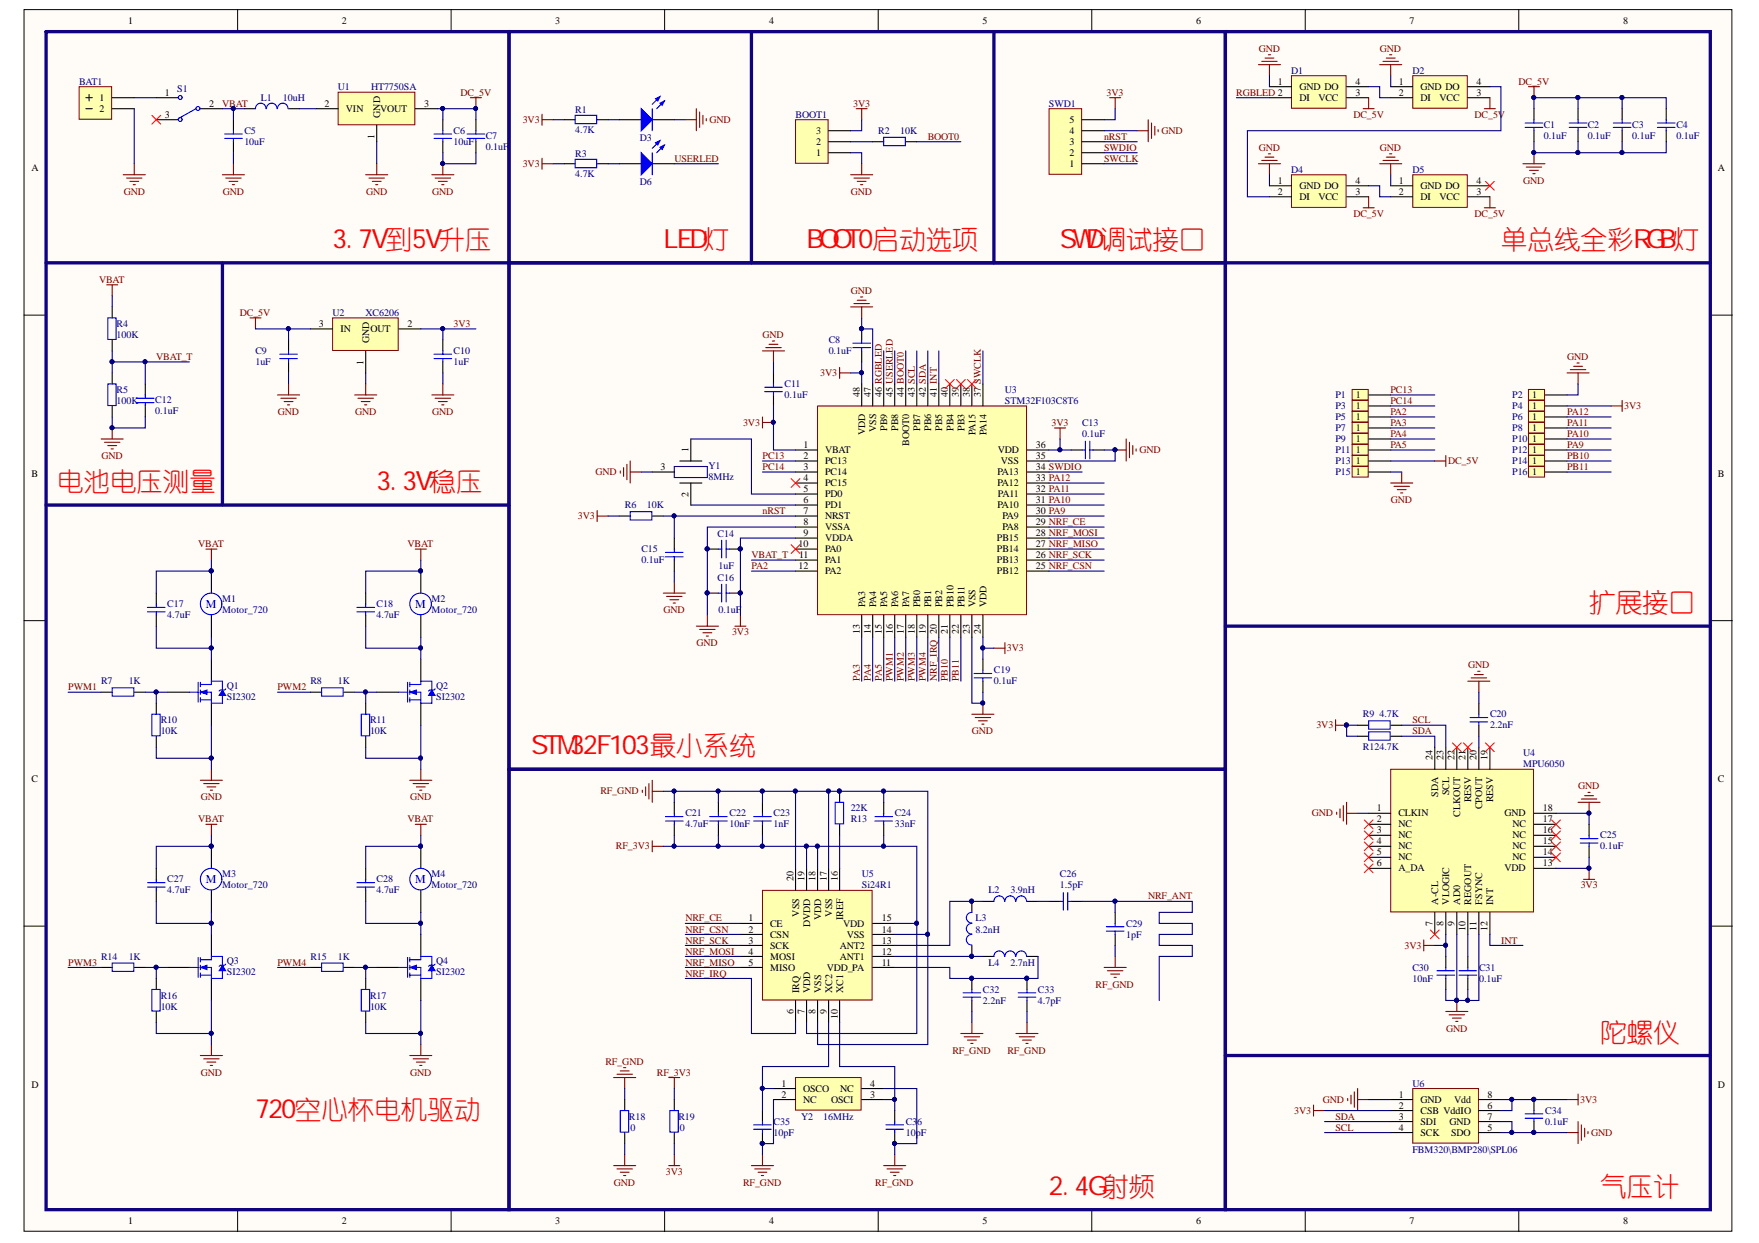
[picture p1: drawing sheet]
<svg xmlns="http://www.w3.org/2000/svg" width="297mm" height="210mm" viewBox="0 0 297 210" stroke-linecap="round" stroke-linejoin="round" font-family="sans-serif">
<defs><g id="words">
<g font-size="4.5" fill="#f00">
<text x="56.1" y="41.9">3. 7V到5V升压</text>
<text x="112" y="41.9">LED灯</text>
<text x="136.2" y="41.9">BOOT0启动选项</text>
<text x="179" y="41.9">SW调试接口</text>
<text x="183.4" y="41.9">D</text>
<text x="253.5" y="41.9">单总线全彩RGB灯</text>
<text x="9.6" y="82.8">电池电压测量</text>
<text x="63.6" y="82.8">3. 3V稳压</text>
<text x="268.4" y="103.2">扩展接口</text>
<text x="89.7" y="127.4">STM2F103最小系统</text>
<text x="96.3" y="127.4">3</text>
<text x="270.2" y="175.7">陀螺仪</text>
<text x="43.1" y="188.7">720空心杯电机驱动</text>
<text x="177.1" y="201.8">2. 4G射频</text>
<text x="270.2" y="201.8">气压计</text>
</g>
<g font-size="2" fill="#00f">
<text x="34.8" y="102.7">M</text>
<text x="70.1" y="102.7">M</text>
<text x="34.8" y="149.2">M</text>
<text x="70.1" y="149.2">M</text>
</g>
<g font-size="1.7">
<text x="21.6" y="4.1">1</text>
<text x="57.8" y="4.1">2</text>
<text x="93.8" y="4.1">3</text>
<text x="129.9" y="4.1">4</text>
<text x="165.9" y="4.1">5</text>
<text x="202" y="4.1">6</text>
<text x="238" y="4.1">7</text>
<text x="274.1" y="4.1">8</text>
<text x="16.8" y="17.1">1</text>
<text x="27.8" y="16.1">1</text>
<text x="35.3" y="18">2</text>
<text x="54.8" y="18">2</text>
<text x="71.6" y="18">3</text>
<text x="215.8" y="14.3">1</text>
<text x="219.4" y="15.2">GND DO</text>
<text x="219.4" y="17.1">DI</text>
<text x="222.6" y="17.1">VCC</text>
<text x="228.9" y="16.1">3</text>
<text x="228.9" y="14.3">4</text>
<text x="236.2" y="14.3">1</text>
<text x="236.2" y="16.1">2</text>
<text x="239.9" y="15.2">GND DO</text>
<text x="239.9" y="17.1">DI</text>
<text x="243.1" y="17.1">VCC</text>
<text x="249.3" y="16.1">3</text>
<text x="249.3" y="14.3">4</text>
<text x="16.8" y="18.9">2</text>
<text x="27.8" y="19.9">3</text>
<text x="58.4" y="18.9">VIN</text>
<text x="63.2" y="23.5" transform="rotate(-90 63.2 23.5)">1</text>
<text x="64.2" y="19.9" transform="rotate(-90 64.2 19.9)">GND</text>
<text x="64.2" y="18.9">VOUT</text>
<text x="137.8" y="22.6">3</text>
<text x="180.6" y="22.6">4</text>
<text x="180.6" y="20.8">5</text>
<text x="5.3" y="28.9">A</text>
<text x="137.8" y="26.4">1</text>
<text x="137.8" y="24.5">2</text>
<text x="180.6" y="28.2">1</text>
<text x="180.6" y="26.4">2</text>
<text x="180.6" y="24.5">3</text>
<text x="290.1" y="28.9">A</text>
<text x="215.8" y="31">1</text>
<text x="215.8" y="32.9">2</text>
<text x="219.4" y="31.9">GND DO</text>
<text x="219.4" y="33.8">DI</text>
<text x="222.6" y="33.8">VCC</text>
<text x="228.9" y="32.9">3</text>
<text x="228.9" y="31">4</text>
<text x="236.2" y="31">1</text>
<text x="236.2" y="32.9">2</text>
<text x="239.9" y="31.9">GND DO</text>
<text x="239.9" y="33.8">DI</text>
<text x="243.1" y="33.8">VCC</text>
<text x="249.3" y="32.9">3</text>
<text x="249.3" y="31">4</text>
<text x="53.9" y="55.2">3</text>
<text x="57.5" y="56.1">IN</text>
<text x="62.3" y="58" transform="rotate(-90 62.3 58)">GND</text>
<text x="62.6" y="56.1">OUT</text>
<text x="68.8" y="55.2">2</text>
<text x="61.4" y="61.6" transform="rotate(-90 61.4 61.6)">1</text>
<text x="145.2" y="67.1" transform="rotate(-90 145.2 67.1)">48</text>
<text x="147" y="67.1" transform="rotate(-90 147 67.1)">47</text>
<text x="148.9" y="67.1" transform="rotate(-90 148.9 67.1)">46 RGBLED</text>
<text x="150.8" y="67.1" transform="rotate(-90 150.8 67.1)">45 USERLED</text>
<text x="152.6" y="67.1" transform="rotate(-90 152.6 67.1)">44 BOOT0</text>
<text x="154.5" y="67.1" transform="rotate(-90 154.5 67.1)">43 SCL</text>
<text x="156.3" y="67.1" transform="rotate(-90 156.3 67.1)">42 SDA</text>
<text x="158.2" y="67.1" transform="rotate(-90 158.2 67.1)">41 INT</text>
<text x="160.1" y="67.1" transform="rotate(-90 160.1 67.1)">40</text>
<text x="161.9" y="67.1" transform="rotate(-90 161.9 67.1)">39</text>
<text x="163.8" y="67.1" transform="rotate(-90 163.8 67.1)">38</text>
<text x="165.6" y="67.1" transform="rotate(-90 165.6 67.1)">37 SWCLK</text>
<text x="229" y="67.2">1</text>
<text x="229" y="69.1">1</text>
<text x="229" y="71">1</text>
<text x="258.7" y="67.2">1</text>
<text x="258.7" y="69.1">1</text>
<text x="258.7" y="71">1</text>
<text x="116.3" y="76.4" transform="rotate(-90 116.3 76.4)">1</text>
<text x="135.7" y="75.6">1</text>
<text x="135.7" y="77.5">2</text>
<text x="139.3" y="76.5">VBAT</text>
<text x="146.1" y="73.5" transform="rotate(-90 146.1 73.5)">VDD</text>
<text x="148" y="72.9" transform="rotate(-90 148 72.9)">VSS</text>
<text x="149.8" y="72.7" transform="rotate(-90 149.8 72.7)">PB9</text>
<text x="151.7" y="72.7" transform="rotate(-90 151.7 72.7)">PB8</text>
<text x="153.5" y="75.3" transform="rotate(-90 153.5 75.3)">BOOT0</text>
<text x="155.4" y="72.7" transform="rotate(-90 155.4 72.7)">PB7</text>
<text x="157.3" y="72.7" transform="rotate(-90 157.3 72.7)">PB6</text>
<text x="159.1" y="72.7" transform="rotate(-90 159.1 72.7)">PB5</text>
<text x="161" y="72.7" transform="rotate(-90 161 72.7)">PB4</text>
<text x="162.9" y="72.7" transform="rotate(-90 162.9 72.7)">PB3</text>
<text x="164.7" y="73.5" transform="rotate(-90 164.7 73.5)">PA15</text>
<text x="166.6" y="73.5" transform="rotate(-90 166.6 73.5)">PA14</text>
<text x="168.5" y="76.5">VDD</text>
<text x="174.9" y="77.5">35</text>
<text x="174.9" y="75.6">36</text>
<text x="229" y="72.8">1</text>
<text x="229" y="74.7">1</text>
<text x="229" y="76.5">1</text>
<text x="258.7" y="72.8">1</text>
<text x="258.7" y="74.7">1</text>
<text x="258.7" y="76.5">1</text>
<text x="5.3" y="80.5">B</text>
<text x="111.5" y="79.3">3</text>
<text x="116.3" y="83.9" transform="rotate(-90 116.3 83.9)">2</text>
<text x="135.7" y="79.3">3</text>
<text x="135.7" y="81.2">4</text>
<text x="135.7" y="83">5</text>
<text x="139.3" y="78.4">PC13</text>
<text x="139.3" y="80.3">PC14</text>
<text x="139.3" y="82.1">PC15</text>
<text x="139.3" y="84">PD0</text>
<text x="168.4" y="82.1">PA12</text>
<text x="168.4" y="80.3">PA13</text>
<text x="168.5" y="84">PA11</text>
<text x="169" y="78.4">VSS</text>
<text x="174.9" y="83">32 PA11</text>
<text x="174.9" y="81.2">33 PA12</text>
<text x="174.9" y="79.3">34 SWDIO</text>
<text x="229" y="78.4">1</text>
<text x="229" y="80.3">1</text>
<text x="258.7" y="78.4">1</text>
<text x="258.7" y="80.3">1</text>
<text x="290.1" y="80.5">B</text>
<text x="135.7" y="84.9">6</text>
<text x="135.7" y="86.8">7</text>
<text x="135.7" y="88.6">8</text>
<text x="139.3" y="85.8">PD1</text>
<text x="139.3" y="87.7">NRST</text>
<text x="139.3" y="89.6">VSSA</text>
<text x="168.4" y="85.8">PA10</text>
<text x="169.3" y="89.6">PA8</text>
<text x="169.3" y="87.7">PA9</text>
<text x="174.9" y="88.6">29 NRF_CE</text>
<text x="174.9" y="86.8">30 PA9</text>
<text x="174.9" y="84.9">31 PA10</text>
<text x="134.9" y="92.3">10</text>
<text x="134.9" y="94.2">11</text>
<text x="135.7" y="90.5">9</text>
<text x="139.3" y="91.4">VDDA</text>
<text x="139.3" y="93.3">PA0</text>
<text x="139.3" y="95.1">PA1</text>
<text x="168.3" y="95.1">PB13</text>
<text x="168.3" y="93.3">PB14</text>
<text x="168.3" y="91.4">PB15</text>
<text x="174.9" y="94.2">26 NRF_SCK</text>
<text x="174.9" y="92.3">27 NRF_MISO</text>
<text x="174.9" y="90.5">28 NRF_MOSI</text>
<text x="134.9" y="96.1">12</text>
<text x="139.3" y="97">PA2</text>
<text x="168.3" y="97">PB12</text>
<text x="174.9" y="96.1">25 NRF_CSN</text>
<text x="145.2" y="107" transform="rotate(-90 145.2 107)">13</text>
<text x="146.1" y="102.6" transform="rotate(-90 146.1 102.6)">PA3</text>
<text x="147" y="107" transform="rotate(-90 147 107)">14</text>
<text x="148" y="102.6" transform="rotate(-90 148 102.6)">PA4</text>
<text x="148.9" y="107" transform="rotate(-90 148.9 107)">15</text>
<text x="149.8" y="102.6" transform="rotate(-90 149.8 102.6)">PA5</text>
<text x="150.8" y="107" transform="rotate(-90 150.8 107)">16</text>
<text x="151.7" y="102.6" transform="rotate(-90 151.7 102.6)">PA6</text>
<text x="152.6" y="107" transform="rotate(-90 152.6 107)">17</text>
<text x="153.5" y="102.6" transform="rotate(-90 153.5 102.6)">PA7</text>
<text x="154.5" y="107" transform="rotate(-90 154.5 107)">18</text>
<text x="155.4" y="102.6" transform="rotate(-90 155.4 102.6)">PB0</text>
<text x="156.3" y="107" transform="rotate(-90 156.3 107)">19</text>
<text x="157.3" y="102.6" transform="rotate(-90 157.3 102.6)">PB1</text>
<text x="159.1" y="102.6" transform="rotate(-90 159.1 102.6)">PB2</text>
<text x="160.1" y="107" transform="rotate(-90 160.1 107)">21</text>
<text x="161" y="102.6" transform="rotate(-90 161 102.6)">PB10</text>
<text x="161.9" y="107" transform="rotate(-90 161.9 107)">22</text>
<text x="162.9" y="102.6" transform="rotate(-90 162.9 102.6)">PB11</text>
<text x="163.8" y="107" transform="rotate(-90 163.8 107)">23</text>
<text x="164.7" y="102.6" transform="rotate(-90 164.7 102.6)">VSS</text>
<text x="165.6" y="107" transform="rotate(-90 165.6 107)">24</text>
<text x="166.6" y="102.6" transform="rotate(-90 166.6 102.6)">VDD</text>
<text x="241.9" y="128.4" transform="rotate(-90 241.9 128.4)">24</text>
<text x="243.8" y="128.4" transform="rotate(-90 243.8 128.4)">23</text>
<text x="245.6" y="128.4" transform="rotate(-90 245.6 128.4)">22</text>
<text x="247.5" y="128.4" transform="rotate(-90 247.5 128.4)">21</text>
<text x="249.3" y="128.4" transform="rotate(-90 249.3 128.4)">20</text>
<text x="251.2" y="128.4" transform="rotate(-90 251.2 128.4)">19</text>
<text x="5.3" y="132.1">C</text>
<text x="232.5" y="136.9">1</text>
<text x="236.2" y="137.9">CLKIN</text>
<text x="242.8" y="134.6" transform="rotate(-90 242.8 134.6)">SDA</text>
<text x="244.7" y="134.3" transform="rotate(-90 244.7 134.3)">SCL</text>
<text x="248.4" y="135.5" transform="rotate(-90 248.4 135.5)">RESV</text>
<text x="250.3" y="136.7" transform="rotate(-90 250.3 136.7)">CPOUT</text>
<text x="252.1" y="135.5" transform="rotate(-90 252.1 135.5)">RESV</text>
<text x="254.1" y="137.9">GND</text>
<text x="260.5" y="136.9">18</text>
<text x="290.1" y="132.1">C</text>
<text x="232.5" y="138.8">2</text>
<text x="232.5" y="140.7">3</text>
<text x="232.5" y="142.5">4</text>
<text x="236.2" y="139.7">NC</text>
<text x="236.2" y="141.6">NC</text>
<text x="236.2" y="143.4">NC</text>
<text x="246.6" y="138" transform="rotate(-90 246.6 138)">CLKOUT</text>
<text x="255.4" y="143.4">NC</text>
<text x="255.4" y="141.6">NC</text>
<text x="255.4" y="139.7">NC</text>
<text x="260.5" y="142.5">15</text>
<text x="260.5" y="140.7">16</text>
<text x="260.5" y="138.8">17</text>
<text x="134" y="148.9" transform="rotate(-90 134 148.9)">20</text>
<text x="135.9" y="148.9" transform="rotate(-90 135.9 148.9)">19</text>
<text x="137.7" y="148.9" transform="rotate(-90 137.7 148.9)">18</text>
<text x="139.6" y="148.9" transform="rotate(-90 139.6 148.9)">17</text>
<text x="141.5" y="148.9" transform="rotate(-90 141.5 148.9)">16</text>
<text x="232.5" y="144.4">5</text>
<text x="232.5" y="146.2">6</text>
<text x="236.2" y="145.3">NC</text>
<text x="236.2" y="147.2">A_DA</text>
<text x="254.1" y="147.2">VDD</text>
<text x="255.4" y="145.3">NC</text>
<text x="260.5" y="146.2">13</text>
<text x="260.5" y="144.4">14</text>
<text x="126.4" y="155.5">1</text>
<text x="134.9" y="154.8" transform="rotate(-90 134.9 154.8)">VSS</text>
<text x="138.7" y="155.3" transform="rotate(-90 138.7 155.3)">VDD</text>
<text x="140.5" y="154.8" transform="rotate(-90 140.5 154.8)">VSS</text>
<text x="142.4" y="155.3" transform="rotate(-90 142.4 155.3)">IREF</text>
<text x="148.9" y="155.5">15</text>
<text x="242.8" y="152.7" transform="rotate(-90 242.8 152.7)">A-CL</text>
<text x="244.7" y="152.7" transform="rotate(-90 244.7 152.7)">VLOGIC</text>
<text x="246.6" y="152.7" transform="rotate(-90 246.6 152.7)">AD0</text>
<text x="248.4" y="152.7" transform="rotate(-90 248.4 152.7)">REGOUT</text>
<text x="250.3" y="152.7" transform="rotate(-90 250.3 152.7)">FSYNC</text>
<text x="252.1" y="152.7" transform="rotate(-90 252.1 152.7)">INT</text>
<text x="126.4" y="157.5">2</text>
<text x="126.4" y="159.3">3</text>
<text x="126.4" y="161.2">4</text>
<text x="130" y="156.5">CE</text>
<text x="130" y="158.4">CSN</text>
<text x="130" y="160.3">SCK</text>
<text x="136.8" y="156.5" transform="rotate(-90 136.8 156.5)">DVDD</text>
<text x="141.8" y="160.3">ANT2</text>
<text x="142.4" y="156.5">VDD</text>
<text x="143" y="158.4">VSS</text>
<text x="148.9" y="161.2">12</text>
<text x="148.9" y="159.3">13</text>
<text x="148.9" y="157.5">14</text>
<text x="241.9" y="156.4" transform="rotate(-90 241.9 156.4)">7</text>
<text x="243.8" y="156.4" transform="rotate(-90 243.8 156.4)">8</text>
<text x="245.6" y="156.4" transform="rotate(-90 245.6 156.4)">9</text>
<text x="247.5" y="157.2" transform="rotate(-90 247.5 157.2)">10</text>
<text x="249.3" y="157.2" transform="rotate(-90 249.3 157.2)">11</text>
<text x="251.2" y="157.2" transform="rotate(-90 251.2 157.2)">12</text>
<text x="126.4" y="163">5</text>
<text x="130" y="162.1">MOSI</text>
<text x="130" y="164">MISO</text>
<text x="134.9" y="167.6" transform="rotate(-90 134.9 167.6)">IRQ</text>
<text x="136.8" y="167.6" transform="rotate(-90 136.8 167.6)">VDD</text>
<text x="138.7" y="167.6" transform="rotate(-90 138.7 167.6)">VSS</text>
<text x="139.6" y="164">VDD_PA</text>
<text x="140.5" y="167.6" transform="rotate(-90 140.5 167.6)">XC2</text>
<text x="141.8" y="162.1">ANT1</text>
<text x="142.4" y="167.6" transform="rotate(-90 142.4 167.6)">XC1</text>
<text x="148.9" y="163">11</text>
<text x="134" y="171.2" transform="rotate(-90 134 171.2)">6</text>
<text x="135.9" y="171.2" transform="rotate(-90 135.9 171.2)">7</text>
<text x="137.7" y="171.2" transform="rotate(-90 137.7 171.2)">8</text>
<text x="139.6" y="171.2" transform="rotate(-90 139.6 171.2)">9</text>
<text x="141.5" y="172.1" transform="rotate(-90 141.5 172.1)">10</text>
<text x="5.3" y="183.7">D</text>
<text x="132" y="183.5">1</text>
<text x="132" y="185.4">2</text>
<text x="135.6" y="184.4">OSCO</text>
<text x="141.9" y="184.4">NC</text>
<text x="147" y="185.4">3</text>
<text x="147" y="183.5">4</text>
<text x="236.2" y="185.4">1</text>
<text x="251.2" y="185.4">8</text>
<text x="290.1" y="183.7">D</text>
<text x="135.6" y="186.3">NC</text>
<text x="140.4" y="186.3">OSCI</text>
<text x="236.2" y="187.2">2</text>
<text x="236.2" y="189.1">3</text>
<text x="236.2" y="190.9">4</text>
<text x="239.9" y="186.3">GND</text>
<text x="239.9" y="188.1">CSB VddIO</text>
<text x="239.9" y="190">SDI</text>
<text x="239.9" y="191.9">SCK</text>
<text x="244.8" y="190">GND</text>
<text x="245" y="191.9">SDO</text>
<text x="245.5" y="186.3">Vdd</text>
<text x="251.2" y="190.9">5</text>
<text x="251.2" y="187.2">6</text>
<text x="251.2" y="189.1">7</text>
<text x="21.6" y="206.7">1</text>
<text x="57.8" y="206.7">2</text>
<text x="93.8" y="206.7">3</text>
<text x="129.9" y="206.7">4</text>
<text x="165.9" y="206.7">5</text>
<text x="202" y="206.7">6</text>
<text x="238" y="206.7">7</text>
<text x="274.1" y="206.7">8</text>
</g>
<g font-size="1.7" fill="#800000">
<text x="212.6" y="8.7">GND</text>
<text x="233" y="8.7">GND</text>
<text x="37.5" y="18">VBAT</text>
<text x="77.8" y="16.1">DC_5V</text>
<text x="144.1" y="18">3V3</text>
<text x="186.9" y="16.1">3V3</text>
<text x="208.8" y="16.1">RGBLED 2</text>
<text x="256.5" y="14.3">DC_5V</text>
<text x="88.3" y="20.8">3V3</text>
<text x="119.8" y="20.8">GND</text>
<text x="156.7" y="23.6">BOOT0</text>
<text x="186.4" y="23.6">nRST</text>
<text x="196.2" y="22.6">GND</text>
<text x="228.5" y="19.9">DC_5V</text>
<text x="249" y="19.9">DC_5V</text>
<text x="88.3" y="28.2">3V3</text>
<text x="113.9" y="27.3">USERLED</text>
<text x="186.4" y="27.3">SWCLK</text>
<text x="186.4" y="25.4">SWDIO</text>
<text x="212.6" y="25.4">GND</text>
<text x="233" y="25.4">GND</text>
<text x="20.9" y="32.9">GND</text>
<text x="37.6" y="32.9">GND</text>
<text x="61.8" y="32.9">GND</text>
<text x="73" y="32.9">GND</text>
<text x="143.7" y="32.9">GND</text>
<text x="257.2" y="31">GND</text>
<text x="228.5" y="36.6">DC_5V</text>
<text x="249" y="36.6">DC_5V</text>
<text x="16.7" y="47.7">VBAT</text>
<text x="40.5" y="53.3">DC_5V</text>
<text x="143.7" y="49.6">GND</text>
<text x="76.6" y="55.2">3V3</text>
<text x="128.8" y="57">GND</text>
<text x="26.4" y="60.7">VBAT_T</text>
<text x="138.5" y="63.5">3V3</text>
<text x="264.7" y="60.7">GND</text>
<text x="46.9" y="70">GND</text>
<text x="59.9" y="70">GND</text>
<text x="73" y="70">GND</text>
<text x="125.5" y="71.9">3V3</text>
<text x="177.6" y="71.9">3V3</text>
<text x="234.8" y="68.2">PC14</text>
<text x="234.8" y="66.3">PC13</text>
<text x="234.8" y="70">PA2</text>
<text x="234.8" y="71.9">PA3</text>
<text x="264.7" y="70">PA12</text>
<text x="264.7" y="71.9">PA11</text>
<text x="274.3" y="69.1">3V3</text>
<text x="17.2" y="77.5">GND</text>
<text x="128.8" y="77.5">PC13</text>
<text x="192.4" y="76.5">GND</text>
<text x="234.8" y="73.8">PA4</text>
<text x="234.8" y="75.6">PA5</text>
<text x="264.7" y="73.8">PA10</text>
<text x="264.7" y="75.6">PA9</text>
<text x="264.7" y="77.5">PB10</text>
<text x="100.5" y="80.3">GND</text>
<text x="128.8" y="79.3">PC14</text>
<text x="244.5" y="78.4">DC_5V</text>
<text x="264.7" y="79.3">PB11</text>
<text x="97.6" y="87.7">3V3</text>
<text x="128.8" y="86.8">nRST</text>
<text x="234.9" y="84.9">GND</text>
<text x="33.5" y="92.3">VBAT</text>
<text x="68.8" y="92.3">VBAT</text>
<text x="126.9" y="94.2">VBAT_T</text>
<text x="126.9" y="96.1">PA2</text>
<text x="112" y="103.5">GND</text>
<text x="123.6" y="107.2">3V3</text>
<text x="117.6" y="109.1">GND</text>
<text x="170" y="110">3V3</text>
<text x="247.9" y="112.8">GND</text>
<text x="11.5" y="116.5">PWM1</text>
<text x="46.8" y="116.5">PWM2</text>
<text x="145.2" y="115.1" transform="rotate(-90 145.2 115.1)">PA3</text>
<text x="147" y="115.1" transform="rotate(-90 147 115.1)">PA4</text>
<text x="148.9" y="115.1" transform="rotate(-90 148.9 115.1)">PA5</text>
<text x="150.8" y="115.1" transform="rotate(-90 150.8 115.1)">PWM1</text>
<text x="152.6" y="115.1" transform="rotate(-90 152.6 115.1)">PWM2</text>
<text x="154.5" y="115.1" transform="rotate(-90 154.5 115.1)">PWM3</text>
<text x="156.3" y="115.1" transform="rotate(-90 156.3 115.1)">PWM4</text>
<text x="158.2" y="115.1" transform="rotate(-90 158.2 115.1)">NRF_IRQ 20</text>
<text x="160.1" y="115.1" transform="rotate(-90 160.1 115.1)">PB10</text>
<text x="161.9" y="115.1" transform="rotate(-90 161.9 115.1)">PB11</text>
<text x="164.1" y="123.9">GND</text>
<text x="222.3" y="123">3V3</text>
<text x="238.5" y="123.9">SDA</text>
<text x="238.5" y="122.1">SCL</text>
<text x="33.9" y="135.1">GND</text>
<text x="69.2" y="135.1">GND</text>
<text x="101.4" y="134.2">RF_GND</text>
<text x="221.5" y="137.9">GND</text>
<text x="266.5" y="133.2">GND</text>
<text x="33.5" y="138.8">VBAT</text>
<text x="68.8" y="138.8">VBAT</text>
<text x="104" y="143.4">RF_3V3</text>
<text x="266.9" y="150">3V3</text>
<text x="115.8" y="155.5">NRF_CE</text>
<text x="193.9" y="151.8">NRF_ANT</text>
<text x="115.8" y="157.5">NRF_CSN</text>
<text x="115.8" y="161.2">NRF_MOSI</text>
<text x="115.8" y="159.3">NRF_SCK</text>
<text x="237.2" y="160.3">3V3</text>
<text x="253.5" y="159.3">INT</text>
<text x="11.5" y="163">PWM3</text>
<text x="46.8" y="163">PWM4</text>
<text x="115.8" y="163">NRF_MISO</text>
<text x="115.8" y="164.9">NRF_IRQ</text>
<text x="185" y="166.8">RF_GND</text>
<text x="102.2" y="179.8">RF_GND</text>
<text x="160.8" y="177.9">RF_GND</text>
<text x="170.1" y="177.9">RF_GND</text>
<text x="244.2" y="174.2">GND</text>
<text x="33.9" y="181.6">GND</text>
<text x="69.2" y="181.6">GND</text>
<text x="110.9" y="181.6">RF_3V3</text>
<text x="218.6" y="188.1">3V3</text>
<text x="223.4" y="186.3">GND</text>
<text x="225.5" y="189.1">SDA</text>
<text x="225.5" y="190.9">SCL</text>
<text x="266.9" y="186.3">3V3</text>
<text x="268.7" y="191.9">GND</text>
<text x="103.7" y="200.2">GND</text>
<text x="112.5" y="198.4">3V3</text>
<text x="125.5" y="200.2">RF_GND</text>
<text x="147.8" y="200.2">RF_GND</text>
</g>
<g font-size="1.7" fill="#000080">
<text x="13.4" y="14.3">BAT1</text>
<text x="29.9" y="15.5">S1</text>
<text x="44.1" y="17.1">L1</text>
<text x="47.8" y="17.1">10uH</text>
<text x="57.1" y="15.2">U1</text>
<text x="62.7" y="15.2">HT7750SA</text>
<text x="177.1" y="18">SWD1</text>
<text x="218.1" y="12.4">D1</text>
<text x="238.5" y="12.4">D2</text>
<text x="41.3" y="22.6">C5</text>
<text x="76.6" y="22.6">C6</text>
<text x="82" y="23.4">C7</text>
<text x="97.2" y="22.5">4.7K</text>
<text x="97.2" y="19.1">R1</text>
<text x="108.1" y="23.7">D3</text>
<text x="134.4" y="19.9">BOOT1</text>
<text x="148.3" y="22.6">R2</text>
<text x="152" y="22.6">10K</text>
<text x="260.7" y="23.4">0.1uF</text>
<text x="260.7" y="21.5">C1</text>
<text x="268.1" y="23.4">0.1uF</text>
<text x="268.1" y="21.5">C2</text>
<text x="275.6" y="23.4">0.1uF</text>
<text x="275.6" y="21.5">C3</text>
<text x="283.1" y="23.4">0.1uF</text>
<text x="283.1" y="21.5">C4</text>
<text x="41.3" y="24.5">10uF</text>
<text x="76.6" y="24.5">10uF</text>
<text x="82" y="25.3">0.1uF</text>
<text x="97.2" y="29.9">4.7K</text>
<text x="97.2" y="26.5">R3</text>
<text x="218.1" y="29.1">D4</text>
<text x="238.5" y="29.1">D5</text>
<text x="108.1" y="31.2">D6</text>
<text x="56.1" y="53.3">U2</text>
<text x="61.7" y="53.3">XC6206</text>
<text x="19.7" y="57">100K</text>
<text x="19.7" y="55.2">R4</text>
<text x="43.1" y="59.8">C9</text>
<text x="76.6" y="59.8">C10</text>
<text x="139.9" y="59.8">0.1uF</text>
<text x="139.9" y="58">C8</text>
<text x="43.1" y="61.7">1uF</text>
<text x="76.6" y="61.7">1uF</text>
<text x="132.5" y="65.4">C11</text>
<text x="19.7" y="68.2">100K</text>
<text x="19.7" y="66.3">R5</text>
<text x="26.2" y="69.9">0.1uF</text>
<text x="26.2" y="68">C12</text>
<text x="132.5" y="67.2">0.1uF</text>
<text x="169.7" y="66.3">U3</text>
<text x="169.7" y="68.2">STM32F103C8T6</text>
<text x="182.7" y="71.9">C13</text>
<text x="225.5" y="67.2">P1</text>
<text x="225.5" y="69.1">P3</text>
<text x="225.5" y="71">P5</text>
<text x="255.4" y="67.2">P2</text>
<text x="255.4" y="69.1">P4</text>
<text x="255.4" y="71">P6</text>
<text x="182.7" y="73.8">0.1uF</text>
<text x="225.5" y="72.8">P7</text>
<text x="225.5" y="74.7">P9</text>
<text x="225.5" y="76.5">P11</text>
<text x="255.4" y="72.8">P8</text>
<text x="255.4" y="74.7">P10</text>
<text x="255.4" y="76.5">P12</text>
<text x="119.6" y="81">8MHz</text>
<text x="119.6" y="79.2">Y1</text>
<text x="225.5" y="78.4">P13</text>
<text x="225.5" y="80.3">P15</text>
<text x="255.4" y="78.4">P14</text>
<text x="255.4" y="80.3">P16</text>
<text x="105.5" y="85.8">R6</text>
<text x="109.2" y="85.8">10K</text>
<text x="108.3" y="95.1">0.1uF</text>
<text x="108.3" y="93.3">C15</text>
<text x="121.2" y="90.6">C14</text>
<text x="37.5" y="101.6">M1</text>
<text x="72.9" y="101.6">M2</text>
<text x="121.2" y="98.1">C16</text>
<text x="121.3" y="96.1">1uF</text>
<text x="28.2" y="104.4">4.7uF</text>
<text x="28.2" y="102.6">C17</text>
<text x="37.5" y="103.5">Motor_720</text>
<text x="63.6" y="104.4">4.7uF</text>
<text x="63.6" y="102.6">C18</text>
<text x="72.9" y="103.5">Motor_720</text>
<text x="121.3" y="103.5">0.1uF</text>
<text x="167.8" y="113.7">C19</text>
<text x="17.1" y="115.6">R7</text>
<text x="21.7" y="115.6">1K</text>
<text x="38.3" y="116.3">Q1</text>
<text x="38.3" y="118.2">SI2302</text>
<text x="52.4" y="115.6">R8</text>
<text x="57.1" y="115.6">1K</text>
<text x="73.6" y="116.3">Q2</text>
<text x="73.6" y="118.2">SI2302</text>
<text x="167.8" y="115.6">0.1uF</text>
<text x="27.1" y="123.9">10K</text>
<text x="27.1" y="122.1">R10</text>
<text x="62.5" y="123.9">10K</text>
<text x="62.5" y="122.1">R11</text>
<text x="230.2" y="121.1">R9</text>
<text x="232.9" y="121.1">4.7K</text>
<text x="251.6" y="123">2.2nF</text>
<text x="251.6" y="121.1">C20</text>
<text x="230.2" y="126.7">R124.7K</text>
<text x="257.2" y="127.7">U4</text>
<text x="257.2" y="129.5">MPU6050</text>
<text x="115.8" y="137.9">C21</text>
<text x="123.2" y="137.9">C22</text>
<text x="130.6" y="137.9">C23</text>
<text x="143.7" y="136.9">22K</text>
<text x="151.1" y="137.9">C24</text>
<text x="115.8" y="139.7">4.7uF</text>
<text x="123.2" y="139.7">10nF</text>
<text x="130.6" y="139.7">1nF</text>
<text x="143.7" y="138.8">R13</text>
<text x="151.1" y="139.7">33nF</text>
<text x="270.2" y="143.4">0.1uF</text>
<text x="270.2" y="141.6">C25</text>
<text x="28.2" y="149">C27</text>
<text x="37.5" y="148.1">M3</text>
<text x="37.5" y="150">Motor_720</text>
<text x="63.6" y="149">C28</text>
<text x="72.9" y="148.1">M4</text>
<text x="72.9" y="150">Motor_720</text>
<text x="145.5" y="148.1">U5</text>
<text x="145.5" y="150">Si24R1</text>
<text x="179" y="150">1.5pF</text>
<text x="179" y="148.1">C26</text>
<text x="28.2" y="150.9">4.7uF</text>
<text x="63.6" y="150.9">4.7uF</text>
<text x="164.7" y="155.5">L3</text>
<text x="166.9" y="150.9">L2</text>
<text x="170.6" y="150.9">3.9nH</text>
<text x="164.7" y="157.5">8.2nH</text>
<text x="190.2" y="158.4">1pF</text>
<text x="190.2" y="156.5">C29</text>
<text x="17.1" y="162.1">R14</text>
<text x="21.7" y="162.1">1K</text>
<text x="38.3" y="162.8">Q3</text>
<text x="38.3" y="164.7">SI2302</text>
<text x="52.4" y="162.1">R15</text>
<text x="57.1" y="162.1">1K</text>
<text x="73.6" y="162.8">Q4</text>
<text x="73.6" y="164.7">SI2302</text>
<text x="166" y="167.7">C32</text>
<text x="166.9" y="163">L4</text>
<text x="170.6" y="163">2.7nH</text>
<text x="175.3" y="167.7">C33</text>
<text x="238.5" y="165.8">10nF</text>
<text x="238.5" y="164">C30</text>
<text x="249.8" y="165.8">0.1uF</text>
<text x="249.8" y="164">C31</text>
<text x="27.1" y="170.5">10K</text>
<text x="27.1" y="168.6">R16</text>
<text x="62.5" y="170.5">10K</text>
<text x="62.5" y="168.6">R17</text>
<text x="166" y="169.6">2.2nF</text>
<text x="175.3" y="169.6">4.7pF</text>
<text x="238.5" y="183.5">U6</text>
<text x="106.2" y="189.1">R18</text>
<text x="106.5" y="190.9">0</text>
<text x="114.6" y="189.1">R19</text>
<text x="114.8" y="190.9">0</text>
<text x="130.6" y="191.9">10pF</text>
<text x="130.6" y="190">C35</text>
<text x="135.3" y="189.1">Y2</text>
<text x="139" y="189.1">16MHz</text>
<text x="153" y="191.9">10pF</text>
<text x="153" y="190">C36</text>
<text x="260.9" y="190">0.1uF</text>
<text x="260.9" y="188.1">C34</text>
<text x="238.5" y="194.6">FBM320\BMP280\SPL06</text>
</g>
</g></defs>
<g fill="#fffcf8" stroke="#000" stroke-width=".17">
<path d="M4.1 1.6h288.4v206.3h-288.4z"/>
<path d="M7.8 5.3h280.9v198.9h-280.9z"/>
</g>
<g fill="none" stroke="#000" stroke-width=".17">
<path d="M40.1 1.6v3.7M76.2 1.6v3.7M112.2 1.6v3.7M148.3 1.6v3.7M184.4 1.6v3.7M220.4 1.6v3.7M256.5 1.6v3.7M4.1 53.2h3.7M288.8 53.2h3.7M4.1 104.8h3.7M288.8 104.8h3.7M4.1 156.4h3.7"/>
<path d="M288.8 156.4h3.7M40.1 204.3v3.7M76.2 204.3v3.7M112.2 204.3v3.7M148.3 204.3v3.7M184.4 204.3v3.7M220.4 204.3v3.7M256.5 204.3v3.7"/>
</g>
<path d="M138.1 68.6h35.3v35.2h-35.3z" fill="#ffffb0" stroke="#800000" stroke-width=".17"/>
<g fill="none" stroke="#000" stroke-width=".19">
<path d="M104.6 20.2h3.7M110.1 20.2h3.8M145.5 55.5v1.9M145.5 59.3v1.8M130.6 63v1.8M130.6 66.7v1.9M134.3 76h3.8M134.3 77.8h3.8M134.3 79.7h3.8M145.5 64.8v3.8M147.4 64.8v3.8M149.2 64.8v3.8"/>
<path d="M151.1 64.8v3.8M153 64.8v3.8M154.8 64.8v3.8M156.7 64.8v3.8M158.5 64.8v3.8M160.4 64.8v3.8M162.3 64.8v3.8M164.1 64.8v3.8M166 64.8v3.8M173.4 76h3.7M173.4 77.8h3.7M173.4 79.7h3.7"/>
<path d="M180.9 76h1.8M184.6 76h1.9M35.7 96.4v3.8M71.1 96.4v3.8M104.6 87.1h1.8M110.1 87.1h1.9M113.9 90.9v1.8M113.9 94.6v1.8M119.5 92.7h1.8M123.2 92.7h1.8M134.3 81.6h3.8M134.3 83.4h3.8"/>
<path d="M134.3 85.3h3.8M134.3 87.1h3.8M134.3 89h3.8M134.3 90.9h3.8M134.3 92.7h3.8M134.3 94.6h3.8M134.3 96.4h3.8M173.4 81.6h3.7M173.4 83.4h3.7M173.4 85.3h3.7M173.4 87.1h3.7M173.4 89h3.7"/>
<path d="M173.4 90.9h3.7M173.4 92.7h3.7M173.4 94.6h3.7M173.4 96.4h3.7M26.4 100.2v1.8M26.4 103.9v1.8M35.7 103.9v3.7M61.8 100.2v1.8M61.8 103.9v1.8M71.1 103.9v3.7M119.5 100.2h1.8M123.2 100.2h1.8"/>
<path d="M145.5 103.9v3.7M147.4 103.9v3.7M149.2 103.9v3.7M151.1 103.9v3.7M153 103.9v3.7M154.8 103.9v3.7M156.7 103.9v3.7M158.5 103.9v3.7M160.4 103.9v3.7M162.3 103.9v3.7M164.1 103.9v3.7M166 103.9v3.7"/>
<path d="M166 111.3v1.9M166 115v1.9M26.4 146.6v1.9M26.4 150.4v1.8M35.7 142.9v3.7M35.7 150.4v3.7M61.8 146.6v1.9M61.8 150.4v1.8M71.1 142.9v3.7M71.1 150.4v3.7M17.1 163.4h1.8M22.7 163.4h1.8"/>
</g>
<g fill="#000080" stroke="#000080" stroke-width=".17">
<circle cx="145.5" cy="55.5" r=".33"/>
<circle cx="119.4" cy="92.7" r=".33"/>
<circle cx="125" cy="92.7" r=".33"/>
<circle cx="119.4" cy="100.1" r=".33"/>
<circle cx="125" cy="100.1" r=".33"/>
<circle cx="188.3" cy="76" r=".33"/>
<circle cx="130.6" cy="71.3" r=".33"/>
<circle cx="165.9" cy="118.7" r=".33"/>
<circle cx="35.7" cy="142.9" r=".33"/>
<circle cx="71" cy="142.9" r=".33"/>
<circle cx="35.7" cy="96.4" r=".33"/>
<circle cx="71" cy="96.4" r=".33"/>
</g>
<g fill="none" stroke="#00f" stroke-width=".19">
<path d="M144 58h3M144 58.7h3M145.5 57.4v.6M145.5 58.7v.6M129.1 66.1h3M129.1 65.4h3M130.6 64.8v.6M130.6 66.1v.6M182.7 76h.6M183.3 74.5v3M184 74.5v3M184 76h.6"/>
<path d="M106.4 86.4h3.7v1.4h-3.7zM112.4 93.3h3M112.4 94h3M113.9 92.7v.6M113.9 94v.6M121.3 92.7h.6M121.9 91.2v3M121.9 98.7v2.9M122.6 91.2v3M122.6 98.7v2.9M122.6 92.7h.6M24.9 102.6h3"/>
<path d="M24.9 103.3h3M26.4 102v.6M26.4 103.3v.6M60.3 102.6h2.9M60.3 103.3h2.9M61.8 102v.6M61.8 103.3v.6M121.3 100.2h.6M122.6 100.2h.6M164.5 114.5h3M164.5 113.7h3M166 113.2v.5"/>
<path d="M166 114.5v.5M24.9 149.1h3M24.9 149.8h3M26.4 148.5v.6M26.4 149.8v.6M60.3 149.1h2.9M60.3 149.8h2.9M61.8 148.5v.6M61.8 149.8v.6M18.9 162.6h3.7v1.4h-3.7z"/>
<circle cx="35.6" cy="102" r="1.82"/>
<circle cx="71" cy="102" r="1.82"/>
<circle cx="35.6" cy="148.5" r="1.82"/>
<circle cx="71" cy="148.5" r="1.82"/>
</g>
<g fill="none" stroke="#800000" stroke-width=".19">
<path d="M128.8 59.3h3.7M129.3 58.7h2.6M129.9 58.1h1.5M130.4 57.6h.4M130.6 59.3v1.8M143.6 51.8h3.8M144.2 51.3h2.6M144.8 50.7h1.5M145.3 50.1h.4M145.5 51.8v1.9M128.8 70.4v1.9M128.8 71.3h1.8"/>
<path d="M141.8 62v1.9M141.8 63h1.8M178.1 72.3h1.8M179 72.3v1.8M188.3 76h1.9M190.2 74.1v3.7M190.7 74.7v2.6M191.3 75.2v1.5M191.9 75.8v.4M34.8 92.7h1.8M35.7 92.7v1.9M70.1 92.7h1.9"/>
<path d="M71.1 92.7v1.9M100.8 86.2v1.9M100.8 87.1h1.9M113.9 98.3v1.9M112 100.2h3.7M112.6 100.7h2.6M113.1 101.3h1.5M113.7 101.8h.4M117.6 105.7h3.7M118.1 106.3h2.7M118.7 106.9h1.5M119.3 107.4h.3"/>
<path d="M119.5 103.9v1.8M124.1 105.7h1.9M125 103.9v1.8M166 118.8v1.8M167.8 109.5h1.9M169.7 108.5v1.9M33.8 131.8h3.8M34.4 132.3h2.6M34.8 139.2h1.8M35 132.9h1.4M35.5 133.4h.4M35.7 129.9v1.9"/>
<path d="M35.7 139.2v1.9M69.2 131.8h3.7M69.8 132.3h2.6M70.1 139.2h1.9M70.3 132.9h1.5M70.9 133.4h.3M71.1 129.9v1.9M71.1 139.2v1.9M164.1 120.6h3.7M164.7 121.2h2.6M165.2 121.7h1.5M165.8 122.3h.4"/>
<path d="M33.8 178.2h3.8M34.4 178.8h2.6M35 179.4h1.4M35.5 179.9h.4M35.7 176.4v1.8M69.2 178.2h3.7M69.8 178.8h2.6M70.3 179.4h1.5M70.9 179.9h.3M71.1 176.4v1.8"/>
</g>
<path d="M108.3 18.4l1.8 1.8-1.8 1.9z" fill="#00f"/>
<path d="M108.3 18.4l1.8 1.8-1.8 1.9zM111.4 16.3l-1.3 1.3M112.2 17.1l-1.3 1.3" fill="none" stroke="#00f" stroke-width=".19"/>
<path d="M111.4 17.4l.8-.3-.4 .7z" fill="#00f"/>
<path d="M111.4 17.4l.8-.3-.4 .7z" fill="none" stroke="#00f" stroke-width=".19"/>
<path d="M110.7 16.7l.7-.4-.3 .8z" fill="#00f"/>
<path d="M110.1 18.4v3.7M110.7 16.7l.7-.4-.3 .8z" fill="none" stroke="#00f" stroke-width=".19"/>
<path d="M104.6 27.7h3.7M110.1 27.7h3.8" fill="none" stroke="#000" stroke-width=".19"/>
<path d="M108.3 25.8l1.8 1.9-1.8 1.8z" fill="#00f"/>
<path d="M108.3 25.8l1.8 1.9-1.8 1.8zM111.4 23.7l-1.3 1.3M112.2 24.5l-1.3 1.3" fill="none" stroke="#00f" stroke-width=".19"/>
<path d="M111.4 24.9l.8-.4-.4 .7z" fill="#00f"/>
<path d="M111.4 24.9l.8-.4-.4 .7z" fill="none" stroke="#00f" stroke-width=".19"/>
<path d="M110.7 24.1l.7-.4-.3 .8z" fill="#00f"/>
<path d="M97.1 19.5h3.7v1.4h-3.7zM97.1 26.9h3.7v1.4h-3.7zM110.1 25.8v3.7M110.7 24.1l.7-.4-.3 .8z" fill="none" stroke="#00f" stroke-width=".19"/>
<path d="M95.3 20.2h1.8M95.3 27.7h1.8M100.8 20.2h1.9M100.8 27.7h1.9" fill="none" stroke="#000" stroke-width=".19"/>
<path d="M91.5 19.3v1.8M117.6 18.4v3.7M118.1 18.9v2.6M118.7 19.5v1.5M91.5 26.7v1.9M91.5 20.2h1.9M91.5 27.7h1.9M115.7 20.2h1.9M119.3 20v.4" fill="none" stroke="#800000" stroke-width=".19"/>
<path d="M13.4 14.6h5.5v5.5h-5.5z" fill="#ffffb0" stroke="#800000" stroke-width=".17"/>
<path d="M18.9 16.5h3.8M18.9 18.4h3.8M26.4 16.5h3.7M33.8 18.4h3.8M41.3 18.4h1.8M48.7 18.4h1.9M26.4 20.2h3.7" fill="none" stroke="#000" stroke-width=".19"/>
<path d="M14.5 16.5h1.1M14.5 18.4h1.1M15 15.9v1.2" fill="none" stroke="#000" stroke-width=".17"/>
<g fill="none" stroke="#00f" stroke-width=".19">
<path d="M33.1 18.4l-3 1.6M44.9 18.4a.88 .88 0 0 0-.9-1 .88 .88 0 0 0-.9 1M46.8 18.4a.88 .88 0 0 0-.9-1 .88 .88 0 0 0-.9 1M48.6 18.4a.88 .88 0 0 0-.9-1 .88 .88 0 0 0-.8 1"/>
<circle cx="30.4" cy="16.5" r=".33"/>
<circle cx="33.4" cy="18.3" r=".33"/>
<circle cx="30.4" cy="20.2" r=".33"/>
</g>
<path d="M20.8 29.5h3.7M21.4 30.1h2.6M21.9 30.6h1.5M22.5 31.2h.4M22.7 27.7v1.8" fill="none" stroke="#800000" stroke-width=".19"/>
<path d="M57.1 15.6h13v5.5h-13z" fill="#ffffb0" stroke="#800000" stroke-width=".17"/>
<path d="M53.4 18.4h3.7M70.1 18.4h3.8M39.4 20.2v1.9M39.4 23.9v1.9M63.6 21.1v2.8M74.8 20.2v1.9M74.8 23.9v1.9" fill="none" stroke="#000" stroke-width=".19"/>
<path d="M37.9 23.4h3M37.9 22.6h3M39.4 22.1v.5M39.4 23.4v.5M73.3 23.4h3M73.3 22.6h3M74.8 22.1v.5M74.8 23.4v.5" fill="none" stroke="#00f" stroke-width=".19"/>
<g fill="none" stroke="#800000" stroke-width=".19">
<path d="M37.6 29.5h3.7M38.1 30.1h2.6M38.7 30.6h1.5M39.2 31.2h.4M39.4 27.7v1.8M61.8 29.5h3.7M62.3 30.1h2.6M62.9 30.6h1.5M63.4 31.2h.4M63.6 27.7v1.8M72.9 29.5h3.7M73.5 30.1h2.6"/>
<path d="M74 30.6h1.5M74.6 31.2h.4M74.8 27.7v1.8"/>
</g>
<circle cx="74.7" cy="27.6" r=".33" fill="#000080" stroke="#000080" stroke-width=".17"/>
<path d="M56.2 53.7h11v5.5h-11z" fill="#ffffb0" stroke="#800000" stroke-width=".17"/>
<path d="M48.7 57.4v1.9M52.4 55.5h3.8M61.8 59.3v3.7M67.3 55.5h3.8M74.8 57.4v1.9M48.7 61.1v1.9M74.8 61.1v1.9" fill="none" stroke="#000" stroke-width=".19"/>
<path d="M47.2 59.8h3M48.7 59.3v.5M73.3 59.8h3M74.8 59.3v.5M47.2 60.6h3M48.7 60.6v.5M73.3 60.6h3M74.8 60.6v.5" fill="none" stroke="#00f" stroke-width=".19"/>
<g fill="none" stroke="#800000" stroke-width=".19">
<path d="M46.9 66.7h3.7M47.4 67.3h2.6M48 67.8h1.5M48.5 68.4h.4M48.7 64.8v1.9M59.9 66.7h3.7M60.5 67.3h2.6M61 67.8h1.5M61.6 68.4h.3M61.8 64.8v1.9M72.9 66.7h3.7M73.5 67.3h2.6"/>
<path d="M74 67.8h1.5M74.6 68.4h.4M74.8 64.8v1.9"/>
</g>
<path d="M234.8 129.9h24.2v24.1h-24.2z" fill="#ffffb0" stroke="#800000" stroke-width=".17"/>
<g fill="none" stroke="#000" stroke-width=".19">
<path d="M249.7 118.8v1.8M229.3 124.3h1.8M229.3 122.5h1.8M231.1 137.3h3.7M231.1 139.2h3.7M234.8 124.3h1.9M234.8 122.5h1.9M242.3 126.2v3.7M244.1 126.2v3.7M246 126.2v3.7M247.9 126.2v3.7M249.7 122.5v1.8"/>
<path d="M249.7 126.2v3.7M251.6 126.2v3.7M259 137.3h3.8M259 139.2h3.8M268.3 139.2v1.9M231.1 141.1h3.7M231.1 142.9h3.7M231.1 144.8h3.7M231.1 146.6h3.7M242.3 154.1v3.7M244.1 154.1v3.7M246 154.1v3.7"/>
<path d="M247.9 154.1v3.7M249.7 154.1v3.7M251.6 154.1v3.7M259 141.1h3.8M259 142.9h3.8M259 144.8h3.8M259 146.6h3.8M268.3 142.9v1.9M244.1 161.5v1.9M244.1 165.2v1.9M247.9 161.5v1.9M247.9 165.2v1.9"/>
</g>
<g fill="none" stroke="#00f" stroke-width=".19">
<path d="M231.1 123.6h3.6v1.4h-3.6zM231.1 121.7h3.6v1.4h-3.6zM248.2 121.9h3M248.2 121.2h3M249.7 120.6v.6M249.7 121.9v.6M266.9 142.4h2.9M266.9 141.6h2.9M268.3 141.1v.5M268.3 142.4v.5M242.7 163.9h2.9M242.7 164.7h2.9"/>
<path d="M244.1 163.4v.5M244.1 164.7v.5M246.4 163.9h3M246.4 164.7h3M247.9 163.4v.5M247.9 164.7v.5"/>
</g>
<g fill="none" stroke="#f00" stroke-width=".17">
<path d="M230.4 138.5l1.5 1.4M231.9 138.5l-1.5 1.4M245.3 125.4l1.5 1.5M246.8 125.4l-1.5 1.5M247.1 125.4l1.5 1.5M248.6 125.4l-1.5 1.5M250.8 125.4l1.5 1.5M252.3 125.4l-1.5 1.5M262 138.5l1.5 1.4M263.5 138.5l-1.5 1.4M230.4 145.9l1.5 1.5M230.4 140.3l1.5 1.5"/>
<path d="M230.4 142.2l1.5 1.5M230.4 144l1.5 1.5M231.9 145.9l-1.5 1.5M231.9 140.3l-1.5 1.5M231.9 142.2l-1.5 1.5M231.9 144l-1.5 1.5M241.5 157l1.5 1.5M243 157l-1.5 1.5M262 140.3l1.5 1.5M262 142.2l1.5 1.5M262 144l1.5 1.5M263.5 140.3l-1.5 1.5"/>
<path d="M263.5 142.2l-1.5 1.5M263.5 144l-1.5 1.5"/>
</g>
<g fill="none" stroke="#800000" stroke-width=".19">
<path d="M247.9 115h3.7M248.4 114.5h2.6M249 113.9h1.5M249.5 113.4h.4M249.7 115v1.9M225.5 121.5v1.9M225.5 122.5h1.9M225.7 137.2v.3M226.3 136.6v1.5M226.8 136v2.6M227.4 135.5v3.7M227.4 137.3h1.9"/>
<path d="M266.5 135.5h3.7M267 134.9h2.6M267.6 134.4h1.5M268.2 133.8h.3M268.3 135.5v1.8M240.4 158.7v1.9M240.4 159.7h1.9M267.4 148.5h1.9M268.3 146.6v1.9M244.1 170.8h3.8M244.7 171.4h2.6M245.3 171.9h1.5"/>
<path d="M245.8 172.5h.4M246 168.9v1.9"/>
</g>
<g fill="#000080" stroke="#000080" stroke-width=".17">
<circle cx="268.3" cy="137.3" r=".33"/>
<circle cx="268.3" cy="146.6" r=".33"/>
<circle cx="227.4" cy="122.4" r=".33"/>
<circle cx="246" cy="168.9" r=".33"/>
</g>
<path d="M238.6 183.8h11.1v9.2h-11.1z" fill="#ffffb0" stroke="#800000" stroke-width=".17"/>
<path d="M234.8 185.7h3.8M234.8 187.5h3.8M234.8 189.4h3.8M234.8 191.3h3.8M249.7 185.7h3.8M249.7 187.5h3.8M249.7 189.4h3.8M249.7 191.3h3.8M259 185.7v1.8M259 189.4v1.9" fill="none" stroke="#000" stroke-width=".19"/>
<g fill="none" stroke="#800000" stroke-width=".19">
<path d="M221.8 186.6v1.9M221.8 187.5h1.9M227.6 185.5v.4M228.1 184.9v1.5M228.7 184.4v2.6M229.3 183.8v3.7M229.3 185.7h1.8M264.6 185.7h1.9M264.6 191.3h1.9M266.5 184.8v1.8M266.5 189.4v3.7M267 190v2.6"/>
<path d="M267.6 190.5v1.5M268.2 191.1v.3"/>
</g>
<g fill="#000080" stroke="#000080" stroke-width=".17">
<circle cx="259" cy="185.6" r=".33"/>
<circle cx="259" cy="191.2" r=".33"/>
</g>
<path d="M257.5 188.8h3M257.5 188.1h3M259 187.5v.6M259 188.8v.6" fill="none" stroke="#00f" stroke-width=".19"/>
<path d="M128.8 150.4h18.5v18.5h-18.5z" fill="#ffffb0" stroke="#800000" stroke-width=".17"/>
<g fill="none" stroke="#000" stroke-width=".19">
<path d="M125 155.9h3.8M125 157.8h3.8M125 159.7h3.8M134.3 146.6v3.8M136.2 146.6v3.8M138.1 146.6v3.8M139.9 146.6v3.8M141.8 146.6v3.8M147.4 155.9h3.7M147.4 157.8h3.7M147.4 159.7h3.7M164.1 152.2v1.9"/>
<path d="M164.1 159.7v1.8M166 152.2h1.8M173.4 152.2h1.9M177.1 152.2h1.9M180.9 152.2h1.8M188.3 154.1v1.8M188.3 157.8v1.9M125 161.5h3.8M125 163.4h3.8M134.3 168.9v3.8M136.2 168.9v3.8M138.1 168.9v3.8"/>
<path d="M139.9 168.9v3.8M141.8 168.9v3.8M147.4 161.5h3.7M147.4 163.4h3.7M164.1 165.2v1.9M164.1 168.9v1.9M166 161.5h1.8M173.4 161.5h1.9M173.4 165.2v1.9M173.4 168.9v1.9"/>
</g>
<g fill="#000080" stroke="#000080" stroke-width=".17">
<circle cx="164.1" cy="161.5" r=".33"/>
<circle cx="164.1" cy="152.2" r=".33"/>
<circle cx="164.1" cy="165.2" r=".33"/>
<circle cx="173.4" cy="165.2" r=".33"/>
</g>
<g fill="none" stroke="#00f" stroke-width=".19">
<path d="M164.1 157.8a.89 .89 0 0 0-.9 .9 .89 .89 0 0 0 .9 .9M164.1 155.9a.89 .89 0 0 0-.9 .9 .89 .89 0 0 0 .9 .9M164.1 154.1a.89 .89 0 0 0-.9 .9 .89 .89 0 0 0 .9 .9M169.6 152.2a.89 .89 0 0 0-.9-.9 .89 .89 0 0 0-.9 .9M171.5 152.2a.89 .89 0 0 0-.9-.9 .89 .89 0 0 0-.9 .9M173.3 152.2a.89 .89 0 0 0-.8-.9 .89 .89 0 0 0-.9 .9M179 152.2h.6M179.6 150.7v3M180.3 150.7v3M180.3 152.2h.6M186.8 156.5h3M186.8 157.2h3"/>
<path d="M188.3 155.9v.6M188.3 157.2v.6M162.6 167.6h3M162.6 168.4h3M164.1 167.1v.5M164.1 168.4v.5M169.6 161.5a.89 .89 0 0 0-.9-.9 .89 .89 0 0 0-.9 .9M171.5 161.5a.89 .89 0 0 0-.9-.9 .89 .89 0 0 0-.9 .9M171.9 167.6h3M171.9 168.4h3M173.3 161.5a.89 .89 0 0 0-.8-.9 .89 .89 0 0 0-.9 .9M173.4 167.1v.5"/>
<path d="M173.4 168.4v.5"/>
</g>
<path d="M134.3 182h11.1v5.5h-11.1z" fill="#ffffb0" stroke="#800000" stroke-width=".17"/>
<g fill="none" stroke="#000" stroke-width=".19">
<path d="M17.1 116.9h1.8M22.7 116.9h1.8M26.4 118.8v1.8M52.4 116.9h1.9M58 116.9h1.9M61.8 118.8v1.8M26.4 124.3v1.9M61.8 124.3v1.9M128.8 135.5v1.8M128.8 139.2v1.9M141.8 133.6v1.9M141.8 139.2v1.9"/>
<path d="M149.2 135.5v1.8M149.2 139.2v1.9M35.7 157.8v3.7M26.4 165.2v1.9M26.4 170.8v1.9M28.3 163.4h3.7M35.7 165.2v3.7M52.4 163.4h1.9M58 163.4h1.9M61.8 165.2v1.9M61.8 170.8v1.9M128.8 187.5v1.9"/>
<path d="M128.8 191.3v1.8M130.6 183.8h3.7M130.6 185.7h3.7M145.5 183.8h3.7M145.5 185.7h3.7M151.1 187.5v1.9M151.1 191.3v1.8"/>
</g>
<g fill="#000080" stroke="#000080" stroke-width=".17">
<circle cx="151" cy="193.1" r=".33"/>
<circle cx="128.7" cy="193.1" r=".33"/>
<circle cx="141.7" cy="133.6" r=".33"/>
</g>
<g fill="none" stroke="#00f" stroke-width=".19">
<path d="M18.9 116.1h3.7v1.5h-3.7zM54.3 116.1h3.6v1.5h-3.6zM25.6 120.6h1.4v3.7h-1.4zM61 120.6h1.4v3.7h-1.4zM127.3 137.9h2.9M127.3 138.6h2.9M128.8 137.3v.6M128.8 138.6v.6M141 135.5h1.5v3.6h-1.5zM147.7 137.9h3M147.7 138.6h3M149.2 137.3v.6"/>
<path d="M149.2 138.6v.6M25.6 167.1h1.4v3.6h-1.4zM32 163.4h1.5M33.5 161.7v3.3M33.8 162.1h1.9M33.8 163.4h1.9v1.8M33.8 164.7h1.9M33.8 161.7v.7M33.8 163v.7M33.8 164.3v.7M54.3 162.6h3.6v1.4h-3.6zM61 167.1h1.4v3.6h-1.4z"/>
<path d="M127.3 190h2.9M127.3 190.7h2.9M128.8 189.4v.6M128.8 190.7v.6M149.6 190h3M149.6 190.7h3M151.1 189.4v.6M151.1 190.7v.6"/>
</g>
<path d="M110.1 142v1.8M110.1 142.9h1.9M126.9 196.8h3.7M127.5 197.4h2.6M128 198h1.5M128.6 198.5h.3M128.8 195v1.8" fill="none" stroke="#800000" stroke-width=".19"/>
<path d="M33.8 163.4l1.2-.4v.7z" fill="#00f"/>
<path d="M33.8 163.4l1.2-.4v.7z" fill="none" stroke="#00f" stroke-width=".17"/>
<path d="M35.7 162.1v-.6h1.9v1.5M37.6 163.9v1.3h-1.9" fill="none" stroke="#00f" stroke-width=".19"/>
<path d="M37.6 163l.5 .9h-1.1z" fill="#00f"/>
<path d="M37.6 163l.5 .9h-1.1z" fill="none" stroke="#00f" stroke-width=".17"/>
<path d="M38.1 162.8l-.2 .2h-.7l-.2 .2M67.3 163.4h1.5M68.8 161.7v3.3M69.2 162.1h1.9M69.2 163.4h1.9v1.8M69.2 164.7h1.9M69.2 161.7v.7M69.2 163v.7M69.2 164.3v.7" fill="none" stroke="#00f" stroke-width=".19"/>
<path d="M71.1 157.8v3.7M63.6 163.4h3.7M71.1 165.2v3.7" fill="none" stroke="#000" stroke-width=".19"/>
<path d="M69.2 163.4l1.1-.4v.7z" fill="#00f"/>
<path d="M69.2 163.4l1.1-.4v.7z" fill="none" stroke="#00f" stroke-width=".17"/>
<path d="M71.1 162.1v-.6h1.8v1.5M72.9 163.9v1.3h-1.8" fill="none" stroke="#00f" stroke-width=".19"/>
<path d="M72.9 163l.6 .9h-1.1z" fill="#00f"/>
<path d="M72.9 163l.6 .9h-1.1z" fill="none" stroke="#00f" stroke-width=".17"/>
<path d="M32 116.9h1.5M33.5 115.2v3.4M33.8 115.6h1.9M33.8 116.9h1.9v1.9M33.8 118.2h1.9M33.8 115.2v.8M33.8 116.5v.8M33.8 117.8v.8M73.5 162.8l-.2 .2h-.8l-.1 .2" fill="none" stroke="#00f" stroke-width=".19"/>
<path d="M28.3 116.9h3.7M35.7 111.3v3.7M35.7 118.8v3.7" fill="none" stroke="#000" stroke-width=".19"/>
<path d="M33.8 116.9l1.2-.4v.8z" fill="#00f"/>
<path d="M33.8 116.9l1.2-.4v.8z" fill="none" stroke="#00f" stroke-width=".17"/>
<path d="M35.7 115.6v-.6h1.9v1.5M37.6 117.4v1.4h-1.9" fill="none" stroke="#00f" stroke-width=".19"/>
<path d="M37.6 116.5l.5 .9h-1.1z" fill="#00f"/>
<path d="M37.6 116.5l.5 .9h-1.1z" fill="none" stroke="#00f" stroke-width=".17"/>
<path d="M38.1 116.3l-.2 .2h-.7l-.2 .2M67.3 116.9h1.5M68.8 115.2v3.4M69.2 115.6h1.9M69.2 116.9h1.9v1.9M69.2 118.2h1.9M69.2 115.2v.8M69.2 116.5v.8M69.2 117.8v.8" fill="none" stroke="#00f" stroke-width=".19"/>
<path d="M63.6 116.9h3.7M71.1 111.3v3.7M71.1 118.8v3.7" fill="none" stroke="#000" stroke-width=".19"/>
<path d="M69.2 116.9l1.1-.4v.8z" fill="#00f"/>
<path d="M69.2 116.9l1.1-.4v.8z" fill="none" stroke="#00f" stroke-width=".17"/>
<path d="M71.1 115.6v-.6h1.8v1.5M72.9 117.4v1.4h-1.8" fill="none" stroke="#00f" stroke-width=".19"/>
<path d="M72.9 116.5l.6 .9h-1.1z" fill="#00f"/>
<path d="M72.9 116.5l.6 .9h-1.1z" fill="none" stroke="#00f" stroke-width=".17"/>
<path d="M73.5 116.3l-.2 .2h-.8l-.1 .2M112.4 137.9h3M112.4 138.6h3M113.9 137.3v.6M113.9 138.6v.6M119.8 137.9h3M119.8 138.6h3M121.3 137.3v.6M121.3 138.6v.6" fill="none" stroke="#00f" stroke-width=".19"/>
<path d="M113.9 135.5v1.8M113.9 139.2v1.9M121.3 135.5v1.8M121.3 139.2v1.9" fill="none" stroke="#000" stroke-width=".19"/>
<path d="M134.3 20.2h5.5v7.4h-5.5z" fill="#ffffb0" stroke="#800000" stroke-width=".17"/>
<path d="M139.9 25.8h3.7M139.9 23.9h3.7M139.9 22.1h3.7M147.4 23.9h1.8M153 23.9h1.8M105.5 185.7v1.8M105.5 191.3v1.8M113.9 185.7v1.8M113.9 191.3v1.8" fill="none" stroke="#000" stroke-width=".19"/>
<path d="M149.2 23.2h3.7v1.4h-3.7zM104.7 187.5h1.5v3.7h-1.5zM113.1 187.5h1.4v3.7h-1.4z" fill="none" stroke="#00f" stroke-width=".19"/>
<g fill="none" stroke="#800000" stroke-width=".19">
<path d="M144.6 18.4h1.8M145.5 18.4v1.8M143.6 29.5h3.8M144.2 30.1h2.6M144.8 30.6h1.5M145.3 31.2h.4M145.5 27.7v1.8M108.5 133.4v.4M109 132.9v1.5M109.6 132.3v2.6M110.1 131.8v3.7M110.1 133.6h1.9"/>
<path d="M162.3 174.5h3.7M162.8 175.1h2.6M163.4 175.6h1.5M163.9 176.2h.4M164.1 172.7v1.8M171.6 174.5h3.7M172.1 175.1h2.6M172.7 175.6h1.5M173.2 176.2h.4M173.4 172.7v1.8M186.5 163.4h3.7M187 163.9h2.6"/>
<path d="M187.6 164.5h1.5M188.1 165h.4M188.3 161.5v1.9M103.6 196.8h3.8M103.6 182h3.8M104.2 197.4h2.6M104.2 181.4h2.6M104.7 198h1.5M104.7 180.8h1.5M105.3 198.5h.4M105.3 180.3h.4M105.5 182v1.8"/>
<path d="M105.5 195v1.8M112.9 196.8h1.9M112.9 182h1.9M113.9 182v1.8M113.9 195v1.8M149.2 196.8h3.8M149.8 197.4h2.6M150.3 198h1.5M150.9 198.5h.4M151.1 195v1.8"/>
</g>
<path d="M177.1 18.4h5.6v11h-5.6z" fill="#ffffb0" stroke="#800000" stroke-width=".17"/>
<path d="M182.7 27.7h3.8M182.7 25.8h3.8M182.7 23.9h3.8M182.7 22.1h3.8M182.7 20.2h3.8M18.9 51.8v1.9M18.9 57.4v1.9M18.9 63v1.8M18.9 68.6v1.8" fill="none" stroke="#000" stroke-width=".19"/>
<path d="M187.4 16.5h1.8M188.3 16.5v1.9M192 22.1h1.9M193.9 20.2v3.7M194.5 20.8v2.6M195 21.3v1.5M195.6 21.9v.4M17.1 74.1h3.7M17.6 74.7h2.7M18.2 75.2h1.5M18.8 75.8h.3M18.9 72.3v1.8" fill="none" stroke="#800000" stroke-width=".19"/>
<path d="M7.8 5.3h78.1v199h-78.1zM85.9 5.3h121v39.1h-121zM126.9 5.3v39.1M167.8 5.3v39.1M206.9 5.3h81.9v199h-81.9zM7.8 44.4h78.1M37.6 44.4v40.9M85.9 44.4h121v85.5h-121zM7.8 85.3h78.1M206.9 105.7h81.9M85.9 129.9h121v74.4h-121zM206.9 178.2h81.9" fill="none" stroke="#11037f" stroke-width=".56"/>
<path d="M18.2 53.7h1.4v3.6h-1.4zM18.2 64.8h1.4v3.7h-1.4z" fill="none" stroke="#00f" stroke-width=".19"/>
<circle cx="18.9" cy="72.2" r=".33" fill="#000080" stroke="#000080" stroke-width=".17"/>
<path d="M218.1 12.8h9.2v5.5h-9.2z" fill="#ffffb0" stroke="#800000" stroke-width=".17"/>
<path d="M214.4 14.6h3.7M214.4 16.5h3.7M227.4 14.6h3.7M227.4 16.5h3.7" fill="none" stroke="#000" stroke-width=".19"/>
<path d="M212.5 10.9h3.7M213.1 10.4h2.6M213.6 9.8h1.5M214.2 9.2h.4M214.4 10.9v1.9" fill="none" stroke="#800000" stroke-width=".19"/>
<path d="M238.6 12.8h9.2v5.5h-9.2z" fill="#ffffb0" stroke="#800000" stroke-width=".17"/>
<path d="M234.8 14.6h3.8M234.8 16.5h3.8M247.9 14.6h3.7M247.9 16.5h3.7" fill="none" stroke="#000" stroke-width=".19"/>
<path d="M218.1 29.5h9.2v5.5h-9.2z" fill="#ffffb0" stroke="#800000" stroke-width=".17"/>
<path d="M214.4 31.4h3.7M214.4 33.2h3.7M227.4 31.4h3.7M227.4 33.2h3.7" fill="none" stroke="#000" stroke-width=".19"/>
<path d="M212.5 27.7h3.7M213.1 27.1h2.6M213.6 26.5h1.5M214.2 26h.4M214.4 27.7v1.8" fill="none" stroke="#800000" stroke-width=".19"/>
<path d="M238.6 29.5h9.2v5.5h-9.2z" fill="#ffffb0" stroke="#800000" stroke-width=".17"/>
<path d="M259 18.4v1.8M266.5 18.4v1.8M273.9 18.4v1.8M281.4 18.4v1.8M234.8 31.4h3.8M234.8 33.2h3.8M247.9 31.4h3.7M247.9 33.2h3.7M259 22.1v1.8M266.5 22.1v1.8M273.9 22.1v1.8M281.4 22.1v1.8" fill="none" stroke="#000" stroke-width=".19"/>
<path d="M206.9 44.4h81.9" fill="none" stroke="#11037f" stroke-width=".56"/>
<g fill="none" stroke="#800000" stroke-width=".19">
<path d="M233 10.9h3.7M233.5 10.4h2.6M234.1 9.8h1.5M234.7 9.2h.3M234.8 10.9v1.9M233 27.7h3.7M233.5 27.1h2.6M234.1 26.5h1.5M234.7 26h.3M234.8 27.7v1.8M257.2 27.7h3.7M257.7 28.2h2.6"/>
<path d="M258.3 28.8h1.5M258.9 29.3h.3M259 25.8v1.9"/>
</g>
<path d="M25.6 19.5l1.5 1.5M27.1 19.5l-1.5 1.5M250.8 30.6l1.5 1.5M252.3 30.6l-1.5 1.5" fill="none" stroke="#f00" stroke-width=".17"/>
<g fill="none" stroke="#00f" stroke-width=".19">
<path d="M257.5 20.8h3M257.5 21.5h3M259 20.2v.6M259 21.5v.6M265 20.8h3M265 21.5h3M266.5 20.2v.6M266.5 21.5v.6M272.4 20.8h3M272.4 21.5h3M273.9 20.2v.6M273.9 21.5v.6"/>
<path d="M279.9 20.8h3M279.9 21.5h3M281.4 20.2v.6M281.4 21.5v.6"/>
</g>
<circle cx="259" cy="25.8" r=".33" fill="#000080" stroke="#000080" stroke-width=".17"/>
<path d="M228.3 65.8h2.7v1.7h-2.7z" fill="#ffffb0" stroke="#800000" stroke-width=".17"/>
<path d="M231.1 66.7h3.7" fill="none" stroke="#000" stroke-width=".19"/>
<path d="M228.3 67.6h2.7v1.8h-2.7z" fill="#ffffb0" stroke="#800000" stroke-width=".17"/>
<path d="M231.1 68.6h3.7" fill="none" stroke="#000" stroke-width=".19"/>
<path d="M228.3 69.5h2.7v1.8h-2.7z" fill="#ffffb0" stroke="#800000" stroke-width=".17"/>
<path d="M231.1 70.4h3.7" fill="none" stroke="#000" stroke-width=".19"/>
<path d="M228.3 71.3h2.7v1.8h-2.7z" fill="#ffffb0" stroke="#800000" stroke-width=".17"/>
<path d="M231.1 72.3h3.7" fill="none" stroke="#000" stroke-width=".19"/>
<path d="M228.3 73.2h2.7v1.8h-2.7z" fill="#ffffb0" stroke="#800000" stroke-width=".17"/>
<path d="M231.1 74.1h3.7" fill="none" stroke="#000" stroke-width=".19"/>
<path d="M228.3 75.1h2.7v1.7h-2.7z" fill="#ffffb0" stroke="#800000" stroke-width=".17"/>
<path d="M231.1 76h3.7" fill="none" stroke="#000" stroke-width=".19"/>
<path d="M228.3 76.9h2.7v1.8h-2.7z" fill="#ffffb0" stroke="#800000" stroke-width=".17"/>
<path d="M231.1 77.8h3.7" fill="none" stroke="#000" stroke-width=".19"/>
<path d="M228.3 78.8h2.7v1.8h-2.7z" fill="#ffffb0" stroke="#800000" stroke-width=".17"/>
<path d="M231.1 79.7h3.7" fill="none" stroke="#000" stroke-width=".19"/>
<path d="M258.1 65.8h2.7v1.7h-2.7z" fill="#ffffb0" stroke="#800000" stroke-width=".17"/>
<path d="M260.9 66.7h3.7" fill="none" stroke="#000" stroke-width=".19"/>
<path d="M258.1 67.6h2.7v1.8h-2.7z" fill="#ffffb0" stroke="#800000" stroke-width=".17"/>
<path d="M260.9 68.6h3.7" fill="none" stroke="#000" stroke-width=".19"/>
<path d="M258.1 69.5h2.7v1.8h-2.7z" fill="#ffffb0" stroke="#800000" stroke-width=".17"/>
<path d="M260.9 70.4h3.7" fill="none" stroke="#000" stroke-width=".19"/>
<path d="M258.1 71.3h2.7v1.8h-2.7z" fill="#ffffb0" stroke="#800000" stroke-width=".17"/>
<path d="M260.9 72.3h3.7" fill="none" stroke="#000" stroke-width=".19"/>
<path d="M258.1 73.2h2.7v1.8h-2.7z" fill="#ffffb0" stroke="#800000" stroke-width=".17"/>
<path d="M260.9 74.1h3.7" fill="none" stroke="#000" stroke-width=".19"/>
<path d="M258.1 75.1h2.7v1.7h-2.7z" fill="#ffffb0" stroke="#800000" stroke-width=".17"/>
<path d="M260.9 76h3.7" fill="none" stroke="#000" stroke-width=".19"/>
<path d="M258.1 76.9h2.7v1.8h-2.7z" fill="#ffffb0" stroke="#800000" stroke-width=".17"/>
<path d="M260.9 77.8h3.7" fill="none" stroke="#000" stroke-width=".19"/>
<path d="M258.1 78.8h2.7v1.8h-2.7z" fill="#ffffb0" stroke="#800000" stroke-width=".17"/>
<path d="M80.4 20.2v1.9M80.4 23.9v1.9M24.5 64.8v1.9M24.5 68.6v1.8M110.1 79.7h3.8M114.8 77.8h3.7M116.7 74.1v3.7M260.9 79.7h3.7M114.8 81.6h3.7M116.7 81.6v3.7" fill="none" stroke="#000" stroke-width=".19"/>
<g fill="none" stroke="#800000" stroke-width=".19">
<path d="M79.4 16.5h1.9M80.4 16.5v1.9M230.2 18.4h1.9M231.1 16.5v1.9M250.7 18.4h1.8M251.6 16.5v1.9M258.1 14.6h1.9M259 14.6v1.9M230.2 35.1h1.9M231.1 33.2v1.9M250.7 35.1h1.8M251.6 33.2v1.9"/>
<path d="M18 48.1h1.9M18.9 48.1v1.9M42.2 53.7h1.9M43.1 53.7v1.8M104.7 79.5v.4M105.3 79v1.5M105.9 78.4v2.6M106.4 77.8v3.8M106.4 79.7h1.9M236.7 79.7v1.9M242.3 77.8h1.8M244.1 76.9v1.9"/>
<path d="M264.6 63h3.7M265.2 62.4h2.6M265.7 61.9h1.5M266.3 61.3h.4M266.5 63v1.8M272.1 68.6h1.8M273.9 67.6v1.9M234.8 81.6h3.8M235.4 82.1h2.6M236 82.7h1.4M236.5 83.2h.4"/>
</g>
<path d="M159.7 64.1l1.4 1.5M161.1 64.1l-1.4 1.5M161.5 64.1l1.5 1.5M163 64.1l-1.5 1.5M163.4 64.1l1.5 1.5M164.9 64.1l-1.5 1.5M133.6 92l1.5 1.5M133.6 80.8l1.5 1.5M135.1 92l-1.5 1.5M135.1 80.8l-1.5 1.5" fill="none" stroke="#f00" stroke-width=".17"/>
<path d="M78.9 22.6h3M78.9 23.4h3M80.4 22.1v.5M80.4 23.4v.5M23 67.3h3M23 68h3M24.5 66.7v.6M24.5 68v.6" fill="none" stroke="#00f" stroke-width=".19"/>
<g fill="#000080" stroke="#000080" stroke-width=".17">
<circle cx="80.3" cy="18.3" r=".33"/>
<circle cx="259" cy="16.5" r=".33"/>
<circle cx="145.5" cy="62.9" r=".33"/>
<circle cx="179" cy="76" r=".33"/>
<circle cx="165.9" cy="109.4" r=".33"/>
<circle cx="165.9" cy="118.7" r=".33"/>
<circle cx="188.3" cy="76" r=".33"/>
<circle cx="125" cy="92.7" r=".33"/>
<circle cx="125" cy="100.1" r=".33"/>
<circle cx="35.7" cy="155.9" r=".33"/>
<circle cx="26.4" cy="163.3" r=".33"/>
<circle cx="35.7" cy="174.5" r=".33"/>
<circle cx="35.7" cy="142.9" r=".33"/>
<circle cx="71" cy="155.9" r=".33"/>
<circle cx="61.7" cy="163.3" r=".33"/>
<circle cx="71" cy="174.5" r=".33"/>
<circle cx="71" cy="142.9" r=".33"/>
<circle cx="35.7" cy="109.4" r=".33"/>
<circle cx="26.4" cy="116.9" r=".33"/>
<circle cx="35.7" cy="128" r=".33"/>
<circle cx="35.7" cy="96.4" r=".33"/>
<circle cx="71" cy="109.4" r=".33"/>
<circle cx="61.7" cy="116.9" r=".33"/>
<circle cx="71" cy="128" r=".33"/>
<circle cx="71" cy="96.4" r=".33"/>
<circle cx="39.4" cy="18.3" r=".33"/>
<circle cx="74.7" cy="18.3" r=".33"/>
<circle cx="48.7" cy="55.5" r=".33"/>
<circle cx="74.7" cy="55.5" r=".33"/>
<circle cx="268.3" cy="146.6" r=".33"/>
<circle cx="268.3" cy="137.3" r=".33"/>
<circle cx="244.1" cy="159.6" r=".33"/>
<circle cx="246" cy="168.9" r=".33"/>
<circle cx="247.8" cy="168.9" r=".33"/>
<circle cx="255.3" cy="191.2" r=".33"/>
<circle cx="255.3" cy="185.6" r=".33"/>
<circle cx="130.6" cy="71.3" r=".33"/>
<circle cx="113.8" cy="87.1" r=".33"/>
<circle cx="119.4" cy="92.7" r=".33"/>
<circle cx="119.4" cy="100.1" r=".33"/>
<circle cx="164.1" cy="161.5" r=".33"/>
<circle cx="164.1" cy="152.2" r=".33"/>
<circle cx="188.3" cy="152.2" r=".33"/>
<circle cx="164.1" cy="165.2" r=".33"/>
<circle cx="173.4" cy="165.2" r=".33"/>
<circle cx="151" cy="185.6" r=".33"/>
<circle cx="128.7" cy="183.8" r=".33"/>
<circle cx="139.9" cy="133.6" r=".33"/>
<circle cx="138" cy="142.9" r=".33"/>
<circle cx="136.2" cy="142.9" r=".33"/>
<circle cx="134.3" cy="133.6" r=".33"/>
<circle cx="156.6" cy="157.8" r=".33"/>
<circle cx="154.8" cy="155.9" r=".33"/>
<circle cx="149.2" cy="133.6" r=".33"/>
<circle cx="149.2" cy="142.9" r=".33"/>
<circle cx="113.8" cy="133.6" r=".33"/>
<circle cx="121.3" cy="133.6" r=".33"/>
<circle cx="128.7" cy="133.6" r=".33"/>
<circle cx="141.7" cy="133.6" r=".33"/>
<circle cx="113.8" cy="142.9" r=".33"/>
<circle cx="121.3" cy="142.9" r=".33"/>
<circle cx="128.7" cy="142.9" r=".33"/>
<circle cx="259" cy="185.6" r=".33"/>
<circle cx="259" cy="191.2" r=".33"/>
<circle cx="18.9" cy="61.1" r=".33"/>
<circle cx="24.5" cy="61.1" r=".33"/>
<circle cx="227.4" cy="122.4" r=".33"/>
<circle cx="145.5" cy="55.5" r=".33"/>
<circle cx="266.4" cy="16.5" r=".33"/>
<circle cx="273.9" cy="16.5" r=".33"/>
<circle cx="273.9" cy="25.8" r=".33"/>
<circle cx="266.4" cy="25.8" r=".33"/>
<circle cx="18.9" cy="72.2" r=".33"/>
<circle cx="74.7" cy="27.6" r=".33"/>
<circle cx="259" cy="25.8" r=".33"/>
<circle cx="128.7" cy="193.1" r=".33"/>
<circle cx="151" cy="193.1" r=".33"/>
</g>
<g fill="none" stroke="#000080" stroke-width=".19">
<path d="M22.7 16.5h3.7M22.7 18.4v9.3M37.6 18.4h3.7M39.4 18.4v1.8M50.6 18.4h2.8M73.9 18.4h6.5v1.8M74.8 18.4v1.8M188.3 18.4v1.8h-1.8M208.8 16.5h5.6M214.4 12.8v1.8M231.1 14.6h1.9v1.9h1.8M234.8 12.8v1.8"/>
<path d="M251.6 14.6h1.9v7.5h-42.9v11.1h3.8M259 18.4v-1.9h22.4v1.9M266.5 16.5v1.9M273.9 16.5v1.9M39.4 25.8v1.9M63.6 23.9v3.8M74.8 25.8v1.9h5.6v-1.9M93.4 20.2h1.9M93.4 27.7h1.9M102.7 20.2h1.9M102.7 27.7h1.9M113.9 20.2h1.8"/>
<path d="M113.9 27.7h7.4M143.6 25.8h1.9v1.9M143.6 23.9h3.8M145.5 20.2v1.9h-1.9M154.8 23.9h7.5M186.5 27.7h5.5M186.5 23.9h5.5M186.5 22.1h5.5M186.5 25.8h5.5M214.4 29.5v1.9M231.1 31.4h1.9v1.8h1.8M234.8 29.5v1.9"/>
<path d="M259 23.9v1.9h22.4v-1.9M266.5 23.9v1.9M273.9 23.9v1.9M18.9 59.3v3.7M18.9 50v1.8M43.1 55.5h9.3M48.7 55.5v1.9M71.1 55.5h9.3M74.8 55.5v1.9M145.5 53.7v1.8h1.9v9.3M149.2 59.3v5.5M151.1 59.3v5.5"/>
<path d="M153 59.3v5.5M154.8 59.3v5.5M156.7 59.3v5.5M158.5 59.3v5.5M166 59.3v5.5M18.9 61.1h13.1M18.9 70.4v1.9h5.6v-1.9M24.5 61.1v3.7M48.7 63v1.8M61.8 63v1.8M74.8 63v1.8M108.3 79.7h1.8"/>
<path d="M116.7 74.1h10.2v9.3h7.4M128.8 79.7h5.5M128.8 77.8h5.5M130.6 68.6v7.4h3.7M130.6 61.1v1.9M143.6 63h1.9M145.5 61.1v3.7M177.1 76h3.8M177.1 79.7h5.6M179 74.1v1.9M186.5 76h1.8v1.8h-11.2M234.8 79.7h1.9"/>
<path d="M234.8 66.7h7.5M234.8 68.6h7.5M234.8 70.4h7.5M234.8 72.3h7.5M234.8 74.1h7.5M234.8 76h7.5M234.8 77.8h7.5M264.6 79.7h7.5M264.6 68.6h7.5M264.6 70.4h7.5M264.6 72.3h7.5M264.6 74.1h7.5"/>
<path d="M264.6 76h7.5M264.6 77.8h7.5M266.5 64.8v1.9h-1.9M35.7 94.6v1.8h-9.3v3.8M71.1 94.6v1.8h-9.3v3.8M102.7 87.1h1.9M112 87.1h1.9M113.9 96.4v1.9M116.7 85.3h17.6M126.9 94.6h7.4M126.9 96.4h7.4M134.3 90.9h-9.3v13"/>
<path d="M134.3 87.1h-20.4v3.8M134.3 89h-14.8v14.9M177.1 87.1h9.4M177.1 85.3h9.4M177.1 92.7h9.4M177.1 90.9h9.4M177.1 94.6h9.4M177.1 96.4h9.4M177.1 89h9.4M177.1 83.4h9.4M177.1 81.6h9.4M11.5 116.9h5.6"/>
<path d="M24.5 116.9h3.8M26.4 105.7v3.8h9.3M26.4 116.9v1.9M35.7 107.6v3.7M46.9 116.9h5.5M59.9 116.9h3.7M61.8 105.7v3.8h9.3M61.8 116.9v1.9M71.1 107.6v3.7M145.5 107.6v7.4M147.4 107.6v7.4M149.2 107.6v7.4"/>
<path d="M151.1 107.6v7.4M153 107.6v7.4M154.8 107.6v7.4M156.7 107.6v7.4M158.5 107.6v7.4M160.4 107.6v7.4M162.3 107.6v7.4M164.1 107.6v11.2h1.9v-1.9M166 107.6v3.7M166 109.5h1.8M249.7 116.9v1.9M35.7 122.5v5.5h-9.3v-1.8"/>
<path d="M35.7 128v1.9M71.1 122.5v5.5h-9.3v-1.8M71.1 128v1.9M112 133.6h44.7v24.2h-5.6M113.9 133.6v1.9M121.3 133.6v1.9M128.8 133.6v1.9M134.3 133.6v13M139.9 133.6v13M149.2 133.6v1.9M229.3 122.5h-1.9v1.8h1.9M229.3 137.3h1.8"/>
<path d="M236.7 124.3h5.6v1.9M236.7 122.5h7.4v3.7M249.7 124.3v1.9M262.8 137.3h5.5v1.9M26.4 152.2v3.7h9.3M35.7 154.1v3.7M35.7 141.1v1.8h-9.3v3.7M61.8 152.2v3.7h9.3M71.1 154.1v3.7M71.1 141.1v1.8h-9.3v3.7M112 142.9h42.8v13h-3.7M113.9 141.1v1.8"/>
<path d="M115.7 159.7h9.3M115.7 155.9h9.3M115.7 157.8h9.3M121.3 141.1v1.8M128.8 141.1v1.8M136.2 142.9v3.7M138.1 142.9v3.7M141.8 141.1v5.5M149.2 141.1v1.8M154.8 155.9v18.6h-18.6v-1.8M156.7 157.8v18.6h-18.6v-3.7M166 152.2h-5.6v7.5h-9.3"/>
<path d="M175.3 152.2h1.8M182.7 152.2h18.6v1.9h-5.5v1.8h5.5v1.9h-5.5v1.9h5.5v1.8h-5.5v7.4M188.3 152.2v1.9M188.3 159.7v1.8M242.3 159.7h1.8M244.1 157.8v3.7M246 157.8v11.1M247.9 157.8v3.7M249.7 157.8v11.1h-1.8M251.6 157.8v1.9h5.6M268.3 144.8v1.8h-5.5M11.5 163.4h5.6"/>
<path d="M24.5 163.4h3.8M26.4 163.4v1.8M35.7 168.9v5.6h-9.3v-1.8M35.7 174.5v1.9M46.9 163.4h5.5M59.9 163.4h3.7M61.8 163.4v1.8M71.1 168.9v5.6h-9.3v-1.8M71.1 174.5v1.9M115.7 165.2h11.2v9.3h7.4v-1.8M115.7 163.4h9.3M115.7 161.5h9.3"/>
<path d="M139.9 172.7v7.4h-11.1v7.4M141.8 172.7v7.4h9.3v7.4M151.1 161.5h14.9M164.1 170.8v1.9M173.4 170.8v1.9M175.3 161.5v3.7h-14.9v-1.8h-9.3M244.1 167.1v1.8h3.8v-1.8M105.5 183.8v1.9M105.5 193.1v1.9M113.9 183.8v1.9M113.9 193.1v1.9M128.8 183.8h1.8"/>
<path d="M130.6 185.7v7.4h-1.8v1.9M149.2 183.8h5.6v9.3h-3.7v1.9M149.2 185.7h1.9M223.7 189.4h11.1M223.7 191.3h11.1M223.7 187.5h11.1M231.1 185.7h3.7M253.5 189.4h1.8v1.9M253.5 185.7h11.1M253.5 191.3h11.1M255.3 185.7v1.8h-1.8"/>
</g>
<path d="M113.9 78.8h5.6v1.8h-5.6z" fill="none" stroke="#0c0087" stroke-width=".19"/>
<use href="#words"/>
</svg>
